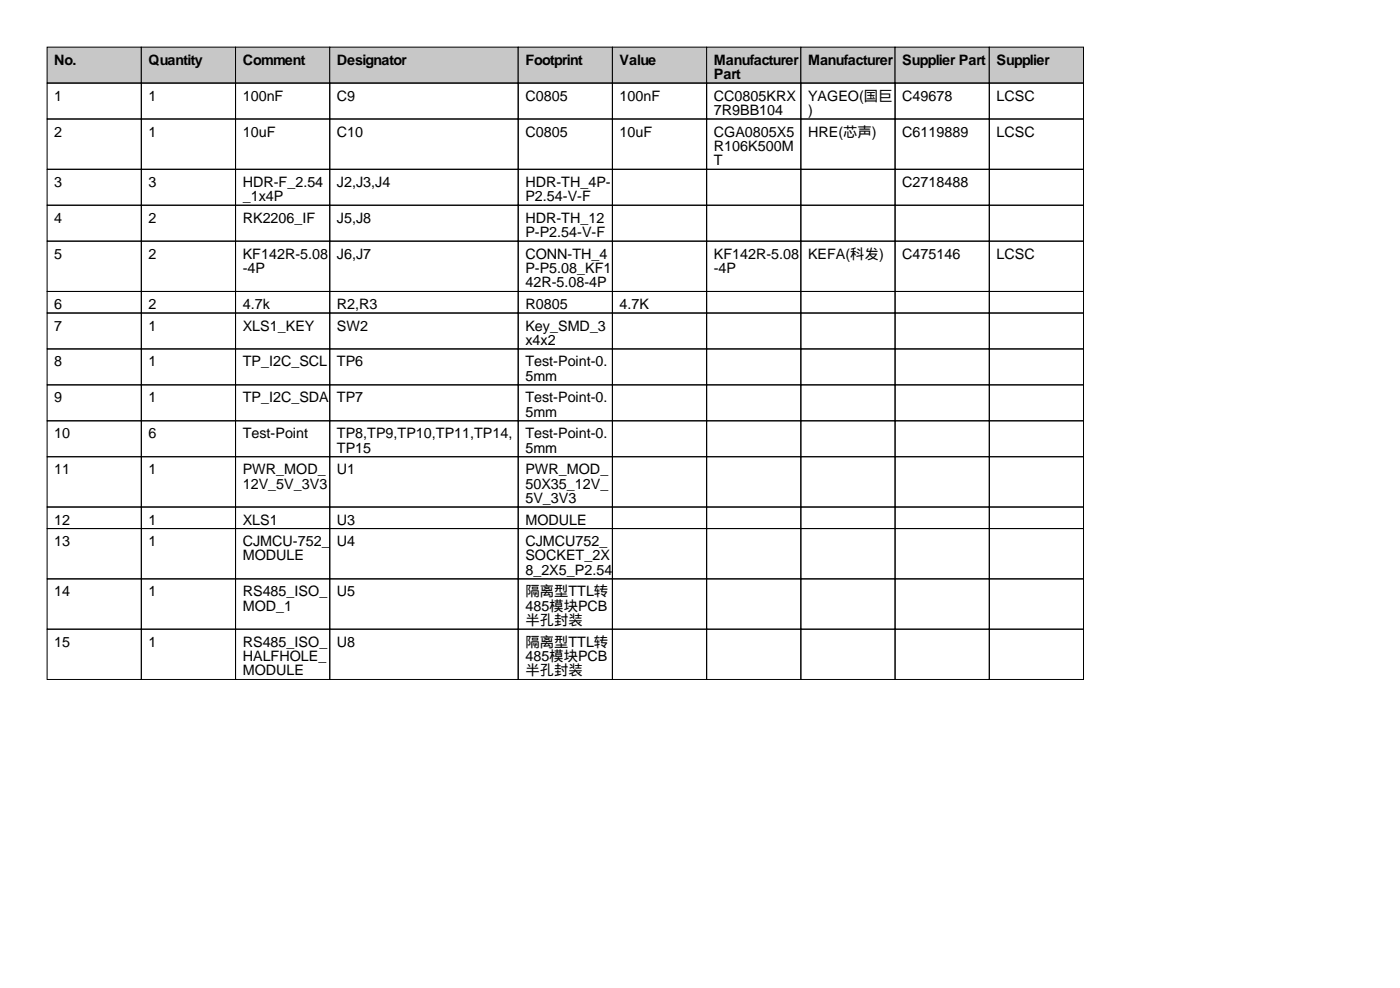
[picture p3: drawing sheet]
<svg xmlns="http://www.w3.org/2000/svg" width="297mm" height="210mm" viewBox="0 0 297 210" stroke-linecap="round" stroke-linejoin="round" font-family="sans-serif">
<defs><g id="words">
<g font-size="3">
<text x="11.5" y="13.7">No.</text>
<text x="31.5" y="13.7">Quantity</text>
<text x="51.5" y="13.7">Comment</text>
<text x="71.5" y="13.7">Designator</text>
<text x="111.5" y="13.7">Footprint</text>
<text x="131.5" y="13.7">Value</text>
<text x="151.5" y="13.7">Manufacturer</text>
<text x="151.5" y="16.8">Part</text>
<text x="171.5" y="13.7">Manufacturer</text>
<text x="191.5" y="13.7">Supplier Part</text>
<text x="211.5" y="13.7">Supplier</text>
<text x="11.5" y="21.3">1</text>
<text x="31.5" y="21.3">1</text>
<text x="51.5" y="21.3">100nF</text>
<text x="71.5" y="21.3">C9</text>
<text x="111.5" y="21.3">C0805</text>
<text x="131.5" y="21.3">100nF</text>
<text x="151.5" y="21.3">CC0805KRX</text>
<text x="171.5" y="21.3">YAGEO(国巨</text>
<text x="191.5" y="21.3">C49678</text>
<text x="211.5" y="21.3">LCSC</text>
<text x="11.5" y="29">2</text>
<text x="31.5" y="29">1</text>
<text x="51.5" y="29">10uF</text>
<text x="71.5" y="29">C10</text>
<text x="111.5" y="29">C0805</text>
<text x="131.5" y="29">10uF</text>
<text x="151.5" y="24.4">7R9BB104</text>
<text x="151.5" y="29">CGA0805X5</text>
<text x="171.5" y="24.4">)</text>
<text x="171.5" y="29">HRE(芯声)</text>
<text x="191.5" y="29">C6119889</text>
<text x="211.5" y="29">LCSC</text>
<text x="151.5" y="32">R106K500M</text>
<text x="151.5" y="35.1">T</text>
<text x="11.5" y="39.6">3</text>
<text x="31.5" y="39.6">3</text>
<text x="51.5" y="39.6">HDR-F_2.54</text>
<text x="71.5" y="39.6">J2,J3,J4</text>
<text x="111.5" y="39.6">HDR-TH_4P-</text>
<text x="191.5" y="39.6">C2718488</text>
<text x="11.5" y="47.2">4</text>
<text x="31.5" y="47.2">2</text>
<text x="51.5" y="42.7">_1x4P</text>
<text x="51.5" y="47.2">RK2206_IF</text>
<text x="71.5" y="47.2">J5,J8</text>
<text x="111.5" y="42.7">P2.54-V-F</text>
<text x="111.5" y="47.2">HDR-TH_12</text>
<text x="111.5" y="50.3">P-P2.54-V-F</text>
<text x="11.5" y="54.9">5</text>
<text x="31.5" y="54.9">2</text>
<text x="51.5" y="54.9">KF142R-5.08</text>
<text x="51.5" y="57.9">-4P</text>
<text x="71.5" y="54.9">J6,J7</text>
<text x="111.5" y="54.9">CONN-TH_4</text>
<text x="111.5" y="57.9">P-P5.08_KF1</text>
<text x="151.5" y="54.9">KF142R-5.08</text>
<text x="151.5" y="57.9">-4P</text>
<text x="171.5" y="54.9">KEFA(科发)</text>
<text x="191.5" y="54.9">C475146</text>
<text x="211.5" y="54.9">LCSC</text>
<text x="11.5" y="65.5">6</text>
<text x="31.5" y="65.5">2</text>
<text x="51.5" y="65.5">4.7k</text>
<text x="71.5" y="65.5">R2,R3</text>
<text x="111.5" y="61">42R-5.08-4P</text>
<text x="111.5" y="65.5">R0805</text>
<text x="131.5" y="65.5">4.7K</text>
<text x="11.5" y="70.1">7</text>
<text x="31.5" y="70.1">1</text>
<text x="51.5" y="70.1">XLS1_KEY</text>
<text x="71.5" y="70.1">SW2</text>
<text x="111.5" y="70.1">Key_SMD_3</text>
<text x="11.5" y="77.7">8</text>
<text x="31.5" y="77.7">1</text>
<text x="51.5" y="77.7">TP_I2C_SCL</text>
<text x="71.5" y="77.7">TP6</text>
<text x="111.5" y="73.2">x4x2</text>
<text x="111.5" y="77.7">Test-Point-0.</text>
<text x="111.5" y="80.8">5mm</text>
<text x="11.5" y="85.3">9</text>
<text x="31.5" y="85.3">1</text>
<text x="51.5" y="85.3">TP_I2C_SDA</text>
<text x="71.5" y="85.3">TP7</text>
<text x="111.5" y="85.3">Test-Point-0.</text>
<text x="111.5" y="88.4">5mm</text>
<text x="11.5" y="93">10</text>
<text x="31.5" y="93">6</text>
<text x="51.5" y="93">Test-Point</text>
<text x="71.5" y="93">TP8,TP9,TP10,TP11,TP14,</text>
<text x="111.5" y="93">Test-Point-0.</text>
<text x="11.5" y="100.6">11</text>
<text x="31.5" y="100.6">1</text>
<text x="51.5" y="100.6">PWR_MOD_</text>
<text x="71.5" y="96">TP15</text>
<text x="71.5" y="100.6">U1</text>
<text x="111.5" y="96">5mm</text>
<text x="111.5" y="100.6">PWR_MOD_</text>
<text x="51.5" y="103.6">12V_5V_3V3</text>
<text x="111.5" y="103.6">50X35_12V_</text>
<text x="111.5" y="106.7">5V_3V3</text>
<text x="11.5" y="111.3">12</text>
<text x="31.5" y="111.3">1</text>
<text x="51.5" y="111.3">XLS1</text>
<text x="71.5" y="111.3">U3</text>
<text x="111.5" y="111.3">MODULE</text>
<text x="11.5" y="115.8">13</text>
<text x="31.5" y="115.8">1</text>
<text x="51.5" y="115.8">CJMCU-752_</text>
<text x="51.5" y="118.9">MODULE</text>
<text x="71.5" y="115.8">U4</text>
<text x="111.5" y="115.8">CJMCU752_</text>
<text x="111.5" y="118.9">SOCKET_2X</text>
<text x="111.5" y="121.9">8_2X5_P2.54</text>
<text x="11.5" y="126.5">14</text>
<text x="31.5" y="126.5">1</text>
<text x="51.5" y="126.5">RS485_ISO_</text>
<text x="51.5" y="129.5">MOD_1</text>
<text x="71.5" y="126.5">U5</text>
<text x="111.5" y="126.5">隔离型TTL转</text>
<text x="111.5" y="129.5">485模块PCB</text>
<text x="11.5" y="137.2">15</text>
<text x="31.5" y="137.2">1</text>
<text x="51.5" y="137.2">RS485_ISO_</text>
<text x="71.5" y="137.2">U8</text>
<text x="111.5" y="132.6">半孔封装</text>
<text x="111.5" y="137.2">隔离型TTL转</text>
<text x="51.5" y="140.2">HALFHOLE_</text>
<text x="51.5" y="143.3">MODULE</text>
<text x="111.5" y="140.2">485模块PCB</text>
<text x="111.5" y="143.3">半孔封装</text>
</g>
</g></defs>
<g fill="#c7c7c7" stroke="#000" stroke-width=".21">
<path d="M10 10h20v7.6h-20z"/>
<path d="M30 10h20v7.6h-20z"/>
<path d="M50 10h20v7.6h-20z"/>
<path d="M70 10h40v7.6h-40z"/>
<path d="M110 10h20v7.6h-20z"/>
<path d="M130 10h20v7.6h-20z"/>
<path d="M150 10h20v7.6h-20z"/>
<path d="M170 10h20v7.6h-20z"/>
<path d="M190 10h20v7.6h-20z"/>
<path d="M210 10h20v7.6h-20z"/>
</g>
<g fill="none" stroke="#000" stroke-width=".21">
<path d="M10 17.6h20v7.6h-20zM30 17.6h20v7.6h-20zM50 17.6h20v7.6h-20zM70 17.6h40v7.6h-40zM110 17.6h20v7.6h-20zM130 17.6h20v7.6h-20zM150 17.6h20v7.6h-20zM170 17.6h20v7.6h-20zM190 17.6h20v7.6h-20zM210 17.6h20v7.6h-20zM10 25.2h20v10.7h-20zM10 35.9h20v7.6h-20z"/>
<path d="M30 25.2h20v10.7h-20zM30 35.9h20v7.6h-20zM50 25.2h20v10.7h-20zM50 35.9h20v7.6h-20zM70 25.2h40v10.7h-40zM70 35.9h40v7.6h-40zM110 25.2h20v10.7h-20zM110 35.9h20v7.6h-20zM130 25.2h20v10.7h-20zM130 35.9h20v7.6h-20zM150 25.2h20v10.7h-20zM150 35.9h20v7.6h-20z"/>
<path d="M170 25.2h20v10.7h-20zM170 35.9h20v7.6h-20zM190 25.2h20v10.7h-20zM190 35.9h20v7.6h-20zM210 25.2h20v10.7h-20zM210 35.9h20v7.6h-20zM10 43.5h20v7.6h-20zM10 51.1h20v10.7h-20zM30 43.5h20v7.6h-20zM30 51.1h20v10.7h-20zM50 43.5h20v7.6h-20zM50 51.1h20v10.7h-20z"/>
<path d="M70 43.5h40v7.6h-40zM70 51.1h40v10.7h-40zM110 43.5h20v7.6h-20zM110 51.1h20v10.7h-20zM130 43.5h20v7.6h-20zM130 51.1h20v10.7h-20zM150 43.5h20v7.6h-20zM150 51.1h20v10.7h-20zM170 43.5h20v7.6h-20zM170 51.1h20v10.7h-20zM190 43.5h20v7.6h-20zM190 51.1h20v10.7h-20z"/>
<path d="M210 43.5h20v7.6h-20zM210 51.1h20v10.7h-20zM10 61.8h20v4.6h-20zM10 66.4h20v7.6h-20zM10 74h20v7.6h-20zM30 61.8h20v4.6h-20zM30 66.4h20v7.6h-20zM30 74h20v7.6h-20zM50 61.8h20v4.6h-20zM50 66.4h20v7.6h-20zM50 74h20v7.6h-20zM70 61.8h40v4.6h-40z"/>
<path d="M70 66.4h40v7.6h-40zM70 74h40v7.6h-40zM110 61.8h20v4.6h-20zM110 66.4h20v7.6h-20zM110 74h20v7.6h-20zM130 61.8h20v4.6h-20zM130 66.4h20v7.6h-20zM130 74h20v7.6h-20zM150 61.8h20v4.6h-20zM150 66.4h20v7.6h-20zM150 74h20v7.6h-20zM170 61.8h20v4.6h-20z"/>
<path d="M170 66.4h20v7.6h-20zM170 74h20v7.6h-20zM190 61.8h20v4.6h-20zM190 66.4h20v7.6h-20zM190 74h20v7.6h-20zM210 61.8h20v4.6h-20zM210 66.4h20v7.6h-20zM210 74h20v7.6h-20zM10 81.6h20v7.6h-20zM10 89.2h20v7.7h-20zM10 96.9h20v10.6h-20zM30 81.6h20v7.6h-20z"/>
<path d="M30 89.2h20v7.7h-20zM30 96.9h20v10.6h-20zM50 81.6h20v7.6h-20zM50 89.2h20v7.7h-20zM50 96.9h20v10.6h-20zM70 81.6h40v7.6h-40zM70 89.2h40v7.7h-40zM70 96.9h40v10.6h-40zM110 81.6h20v7.6h-20zM110 89.2h20v7.7h-20zM110 96.9h20v10.6h-20zM130 81.6h20v7.6h-20z"/>
<path d="M130 89.2h20v7.7h-20zM130 96.9h20v10.6h-20zM150 81.6h20v7.6h-20zM150 89.2h20v7.7h-20zM150 96.9h20v10.6h-20zM170 81.6h20v7.6h-20zM170 89.2h20v7.7h-20zM170 96.9h20v10.6h-20zM190 81.6h20v7.6h-20zM190 89.2h20v7.7h-20zM190 96.9h20v10.6h-20zM210 81.6h20v7.6h-20z"/>
<path d="M210 89.2h20v7.7h-20zM210 96.9h20v10.6h-20zM10 107.5h20v4.6h-20zM10 112.1h20v10.7h-20zM30 107.5h20v4.6h-20zM30 112.1h20v10.7h-20zM50 107.5h20v4.6h-20zM50 112.1h20v10.7h-20zM70 107.5h40v4.6h-40zM70 112.1h40v10.7h-40zM110 107.5h20v4.6h-20zM110 112.1h20v10.7h-20z"/>
<path d="M130 107.5h20v4.6h-20zM130 112.1h20v10.7h-20zM150 107.5h20v4.6h-20zM150 112.1h20v10.7h-20zM170 107.5h20v4.6h-20zM170 112.1h20v10.7h-20zM190 107.5h20v4.6h-20zM190 112.1h20v10.7h-20zM210 107.5h20v4.6h-20zM210 112.1h20v10.7h-20zM10 122.8h20v10.6h-20zM10 133.4h20v10.7h-20z"/>
<path d="M30 122.8h20v10.6h-20zM30 133.4h20v10.7h-20zM50 122.8h20v10.6h-20zM50 133.4h20v10.7h-20zM70 122.8h40v10.6h-40zM70 133.4h40v10.7h-40zM110 122.8h20v10.6h-20zM110 133.4h20v10.7h-20zM130 122.8h20v10.6h-20zM130 133.4h20v10.7h-20zM150 122.8h20v10.6h-20zM150 133.4h20v10.7h-20z"/>
<path d="M170 122.8h20v10.6h-20zM170 133.4h20v10.7h-20zM190 122.8h20v10.6h-20zM190 133.4h20v10.7h-20zM210 122.8h20v10.6h-20zM210 133.4h20v10.7h-20z"/>
</g>
<use href="#words"/>
</svg>
